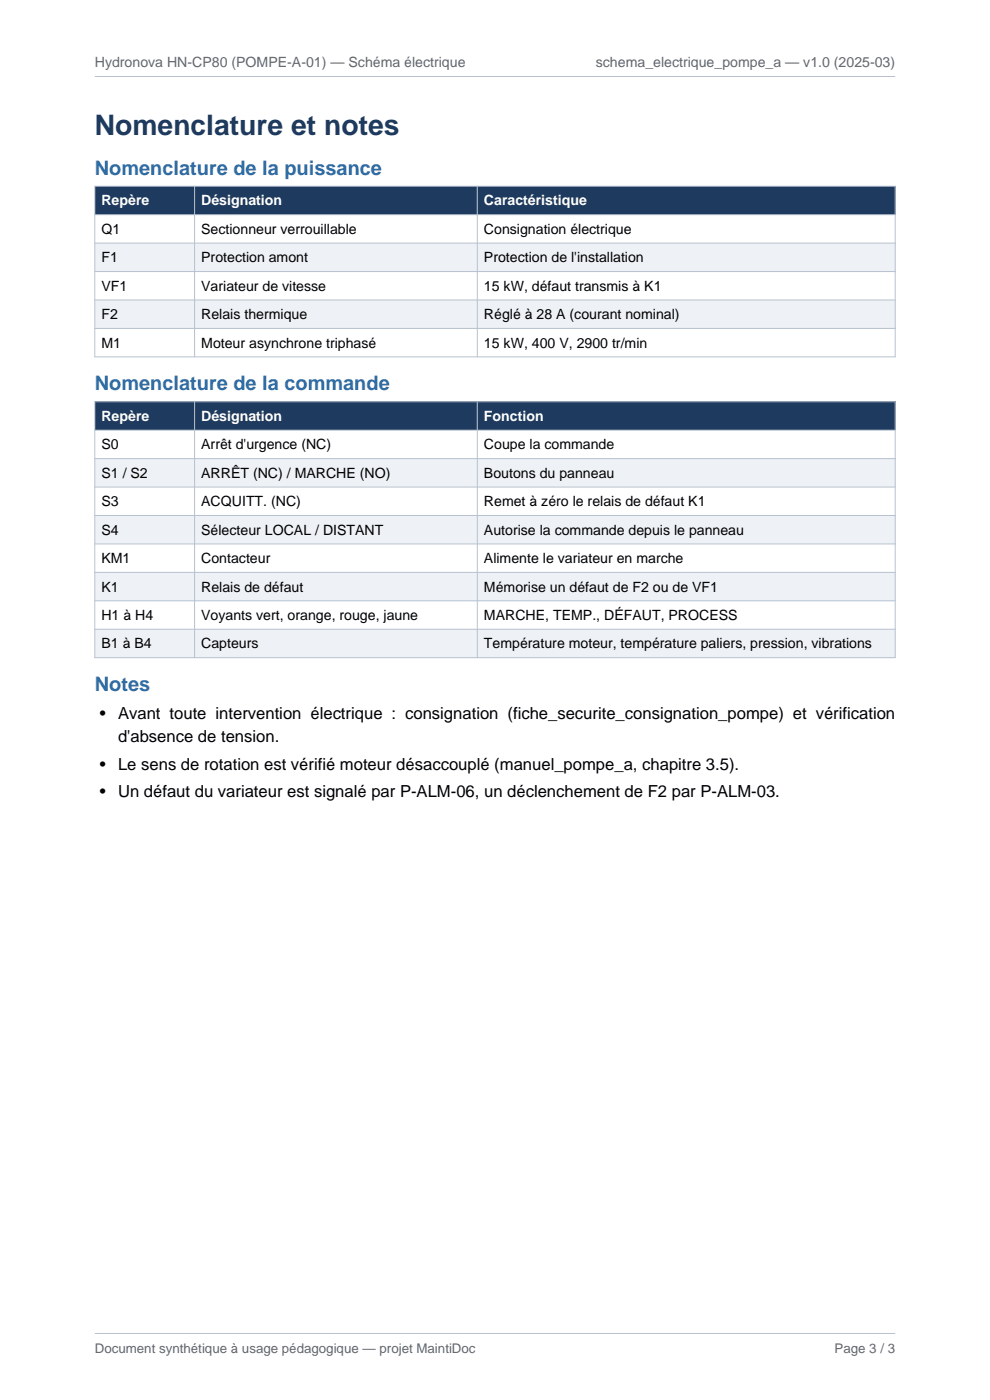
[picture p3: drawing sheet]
<svg xmlns="http://www.w3.org/2000/svg" width="210mm" height="297mm" viewBox="0 0 210 297" stroke-linecap="round" stroke-linejoin="round" font-family="sans-serif">
<defs><g id="words">
<text font-size="6" fill="#1f3a5f" x="20.1" y="28.6">Nomenclature et notes</text>
<g font-size="4.2" fill="#2e6da4">
<text x="20.1" y="37">Nomenclature de la puissance</text>
<text x="20.1" y="82.8">Nomenclature de la commande</text>
<text x="20.1" y="146.6">Notes</text>
</g>
<g font-size="3.5">
<text x="21.2" y="152.6">•</text>
<text x="25" y="152.6">Avant toute intervention électrique : consignation (fiche_securite_consignation_pompe) et vérification</text>
<text x="25" y="157.5">d'absence de tension.</text>
<text x="21.2" y="163.3">•</text>
<text x="25" y="163.3">Le sens de rotation est vérifié moteur désaccouplé (manuel_pompe_a, chapitre 3.5).</text>
<text x="21.2" y="169.2">•</text>
<text x="25" y="169.2">Un défaut du variateur est signalé par P-ALM-06, un déclenchement de F2 par P-ALM-03.</text>
</g>
<g font-size="3" fill="#5b6573">
<text x="20.1" y="14.1">Hydronova HN-CP80 (POMPE-A-01) — Schéma électrique</text>
<text x="126.4" y="14.1">schema_electrique_pompe_a — v1.0 (2025-03)</text>
</g>
<g font-size="3" fill="#fff">
<text x="21.5" y="43.6">Repère</text>
<text x="42.7" y="43.6">Désignation</text>
<text x="102.7" y="43.6">Caractéristique</text>
<text x="21.5" y="89.3">Repère</text>
<text x="42.7" y="89.3">Désignation</text>
<text x="102.7" y="89.3">Fonction</text>
</g>
<g font-size="3">
<text x="21.5" y="49.6">Q1</text>
<text x="42.7" y="49.6">Sectionneur verrouillable</text>
<text x="102.7" y="49.6">Consignation électrique</text>
<text x="21.5" y="55.6">F1</text>
<text x="42.7" y="55.6">Protection amont</text>
<text x="102.7" y="55.6">Protection de l'installation</text>
<text x="21.5" y="61.7">VF1</text>
<text x="42.7" y="61.7">Variateur de vitesse</text>
<text x="102.7" y="61.7">15 kW, défaut transmis à K1</text>
<text x="21.5" y="67.7">F2</text>
<text x="42.7" y="67.7">Relais thermique</text>
<text x="102.7" y="67.7">Réglé à 28 A (courant nominal)</text>
<text x="21.5" y="73.7">M1</text>
<text x="42.7" y="73.7">Moteur asynchrone triphasé</text>
<text x="102.7" y="73.7">15 kW, 400 V, 2900 tr/min</text>
<text x="21.5" y="95.3">S0</text>
<text x="42.7" y="95.3">Arrêt d'urgence (NC)</text>
<text x="102.7" y="95.3">Coupe la commande</text>
<text x="21.5" y="101.4">S1 / S2</text>
<text x="42.7" y="101.4">ARRÊT (NC) / MARCHE (NO)</text>
<text x="102.7" y="101.4">Boutons du panneau</text>
<text x="21.5" y="107.4">S3</text>
<text x="42.7" y="107.4">ACQUITT. (NC)</text>
<text x="102.7" y="107.4">Remet à zéro le relais de défaut K1</text>
<text x="21.5" y="113.4">S4</text>
<text x="42.7" y="113.4">Sélecteur LOCAL / DISTANT</text>
<text x="102.7" y="113.4">Autorise la commande depuis le panneau</text>
<text x="21.5" y="119.5">KM1</text>
<text x="42.7" y="119.5">Contacteur</text>
<text x="102.7" y="119.5">Alimente le variateur en marche</text>
<text x="21.5" y="125.5">K1</text>
<text x="42.7" y="125.5">Relais de défaut</text>
<text x="102.7" y="125.5">Mémorise un défaut de F2 ou de VF1</text>
<text x="21.5" y="131.5">H1 à H4</text>
<text x="42.7" y="131.5">Voyants vert, orange, rouge, jaune</text>
<text x="102.7" y="131.5">MARCHE, TEMP., DÉFAUT, PROCESS</text>
<text x="21.5" y="137.5">B1 à B4</text>
<text x="42.7" y="137.5">Capteurs</text>
<text x="102.7" y="137.5">Température moteur, température paliers, pression, vibrations</text>
</g>
<g font-size="2.8" fill="#5b6573">
<text x="20.1" y="287.1">Document synthétique à usage pédagogique — projet MaintiDoc</text>
<text x="177" y="287.1">Page 3 / 3</text>
</g>
</g></defs>
<path d="M20.1 16.2h169.8M20.1 282.9h169.8" fill="none" stroke="#b8c2ce" stroke-width=".21"/>
<path d="M20.1 39.5h169.8v6h-169.8z" fill-rule="evenodd" fill="#1f3a5f"/>
<g fill="#eef2f7">
<path d="M20.1 51.6h169.8v6h-169.8z" fill-rule="evenodd"/>
<path d="M20.1 63.6h169.8v6.1h-169.8z" fill-rule="evenodd"/>
</g>
<path d="M20.1 39.5h169.8v36.2h-169.8zM41.3 39.5v36.2M101.2 39.5v36.2M20.1 45.5h169.8M20.1 51.6h169.8M20.1 57.6h169.8M20.1 63.6h169.8M20.1 69.7h169.8" fill="none" stroke="#b8c2ce" stroke-width=".21"/>
<path d="M20.1 85.2h169.8v6.1h-169.8z" fill-rule="evenodd" fill="#1f3a5f"/>
<g fill="#eef2f7">
<path d="M20.1 97.3h169.8v6h-169.8z" fill-rule="evenodd"/>
<path d="M20.1 109.4h169.8v6h-169.8z" fill-rule="evenodd"/>
<path d="M20.1 121.4h169.8v6.1h-169.8z" fill-rule="evenodd"/>
<path d="M20.1 133.5h169.8v6h-169.8z" fill-rule="evenodd"/>
</g>
<path d="M20.1 85.2h169.8v54.3h-169.8zM20.1 91.3h169.8M20.1 97.3h169.8M41.3 85.2v54.3M101.2 85.2v54.3M20.1 103.3h169.8M20.1 109.4h169.8M20.1 115.4h169.8M20.1 121.4h169.8M20.1 127.5h169.8M20.1 133.5h169.8" fill="none" stroke="#b8c2ce" stroke-width=".21"/>
<use href="#words"/>
</svg>
